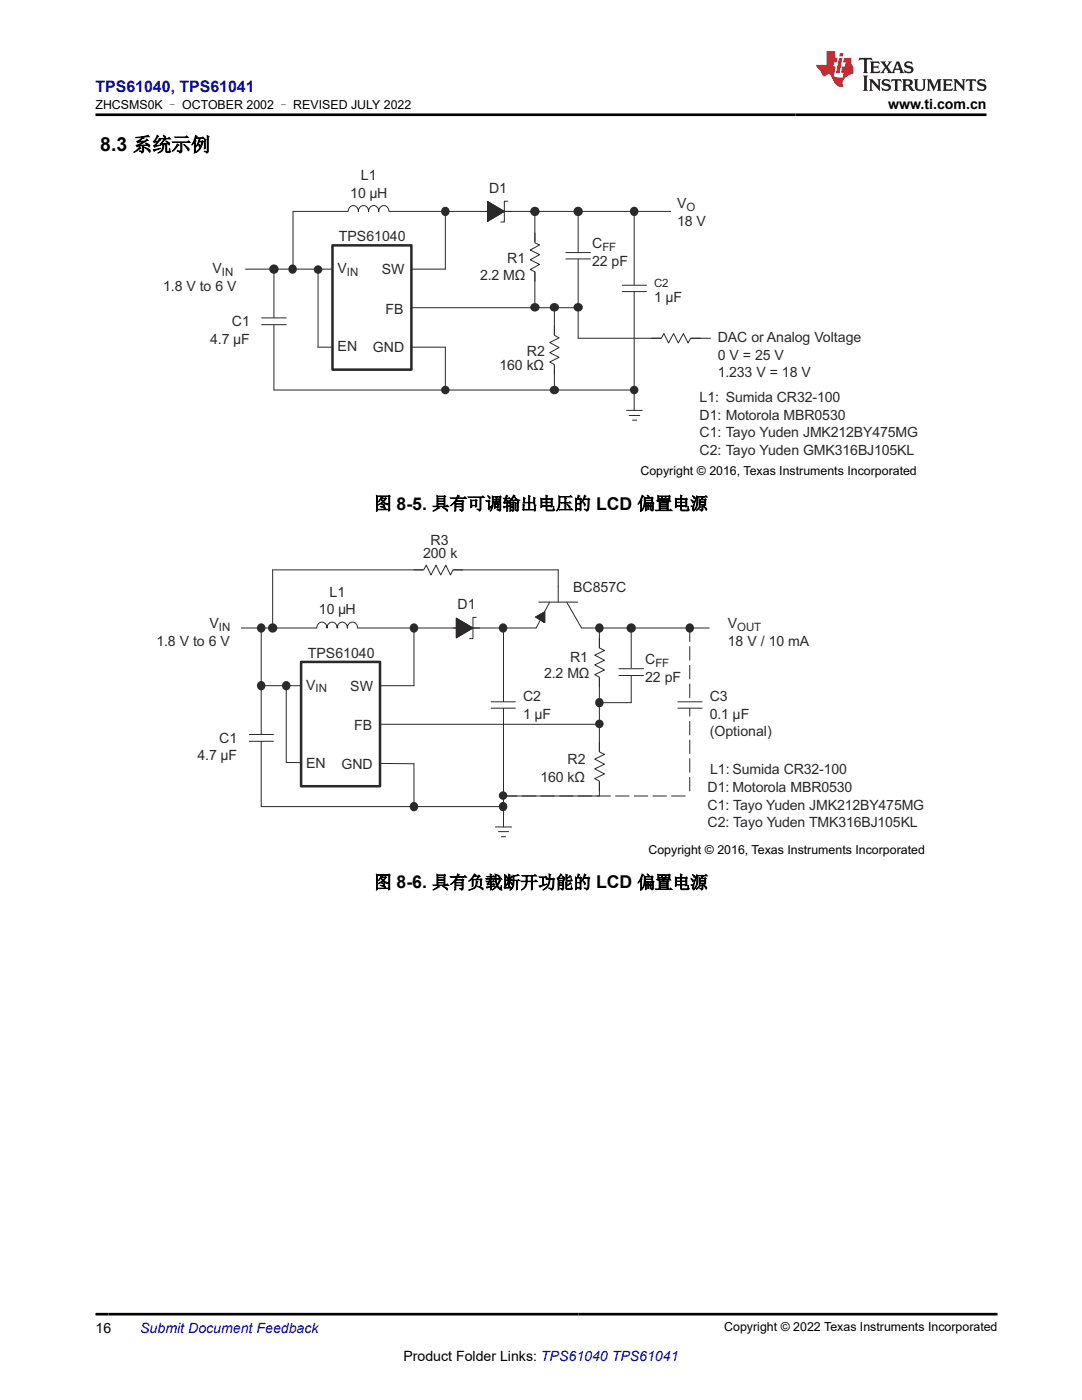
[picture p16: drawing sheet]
<svg xmlns="http://www.w3.org/2000/svg" width="216mm" height="279mm" viewBox="0 0 216 279" stroke-linecap="round" stroke-linejoin="round" font-family="sans-serif">
<defs><g id="words">
<text font-size="3.9" x="20" y="30.2">8.3 系统示例</text>
<g font-size="3.5">
<text x="74.6" y="101.7">图 8-5. 具有可调输出电压的 LCD 偏置电源</text>
<text x="74.6" y="177.3">图 8-6. 具有负载断开功能的 LCD 偏置电源</text>
</g>
<text font-size="3.2" fill="#00f" x="19" y="18.3">TPS61040, TPS61041</text>
<g font-size="2.8">
<text x="177.2" y="21.7">www.ti.com.cn</text>
<text x="19" y="266">16</text>
<text x="80.5" y="271.7">Product Folder Links: TPS61040 TPS61041</text>
</g>
<g font-size="2.8" fill="#2b292a">
<text x="69.9" y="39.6">10 μH</text>
<text x="72" y="36">L1</text>
<text x="97.6" y="38.5">D1</text>
<text x="135.1" y="41.5">V</text>
<text x="135.1" y="45.1">18 V</text>
<text x="67.6" y="48">TPS61040</text>
<text x="101.2" y="52.5">R1</text>
<text x="118.2" y="49.5">C</text>
<text x="118.2" y="53">22 pF</text>
<text x="32.6" y="58">1.8 V to 6 V</text>
<text x="42.4" y="54.5">V</text>
<text x="67.4" y="54.5">V</text>
<text x="76.2" y="54.7">SW</text>
<text x="95.8" y="55.8">2.2 MΩ</text>
<text x="46.3" y="65.1">C1</text>
<text x="76.9" y="62.6">FB</text>
<text x="130.5" y="60.3">1 μF</text>
<text x="42" y="68.6">4.7 μF</text>
<text x="67.4" y="70">EN</text>
<text x="74.4" y="70.3">GND</text>
<text x="105.1" y="71">R2</text>
<text x="143.2" y="68.3">DAC or Analog Voltage</text>
<text x="143.2" y="71.8">0 V = 25 V</text>
<text x="99.7" y="73.8">160 kΩ</text>
<text x="143.2" y="75.3">1.233 V = 18 V</text>
<text x="139.6" y="80.2">L1: Sumida CR32-100</text>
<text x="139.6" y="83.8">D1: Motorola MBR0530</text>
<text x="139.6" y="87.2">C1: Tayo Yuden JMK212BY475MG</text>
<text x="139.6" y="90.8">C2: Tayo Yuden GMK316BJ105KL</text>
<text x="84.5" y="111.4">200 k</text>
<text x="85.9" y="108.8">R3</text>
<text x="65.8" y="119.1">L1</text>
<text x="114.4" y="118.1">BC857C</text>
<text x="41.8" y="125.4">V</text>
<text x="63.6" y="122.6">10 μH</text>
<text x="91.3" y="121.6">D1</text>
<text x="145.3" y="125.4">V</text>
<text x="31.2" y="129">1.8 V to 6 V</text>
<text x="61.4" y="131.3">TPS61040</text>
<text x="145.3" y="129">18 V / 10 mA</text>
<text x="61.1" y="137.6">V</text>
<text x="69.9" y="137.9">SW</text>
<text x="108.6" y="135.2">2.2 MΩ</text>
<text x="113.8" y="132.2">R1</text>
<text x="128.7" y="132.6">C</text>
<text x="128.7" y="136.2">22 pF</text>
<text x="104.4" y="139.9">C2</text>
<text x="104.4" y="143.4">1 μF</text>
<text x="141.6" y="139.9">C3</text>
<text x="141.6" y="143.4">0.1 μF</text>
<text x="43.7" y="148.2">C1</text>
<text x="70.7" y="145.7">FB</text>
<text x="141.6" y="146.9">(Optional)</text>
<text x="39.4" y="151.7">4.7 μF</text>
<text x="61.1" y="153.2">EN</text>
<text x="68.1" y="153.4">GND</text>
<text x="113.2" y="152.5">R2</text>
<text x="141.7" y="154.5">L1: Sumida CR32-100</text>
<text x="107.8" y="156.1">160 kΩ</text>
<text x="141.2" y="158.1">D1: Motorola MBR0530</text>
<text x="141.2" y="161.6">C1: Tayo Yuden JMK212BY475MG</text>
<text x="141.2" y="165.1">C2: Tayo Yuden TMK316BJ105KL</text>
</g>
<text font-size="2.8" fill="#00f" x="28" y="266">Submit Document Feedback</text>
<g font-size="2.5">
<text x="19" y="21.8">ZHCSMS0K – OCTOBER 2002 – REVISED JULY 2022</text>
<text x="127.8" y="94.8">Copyright © 2016, Texas Instruments Incorporated</text>
<text x="129.4" y="170.4">Copyright © 2016, Texas Instruments Incorporated</text>
<text x="144.5" y="265.7">Copyright © 2022 Texas Instruments Incorporated</text>
</g>
<g font-size="2.3" fill="#2b292a">
<text x="137" y="42.1">O</text>
<text x="120.2" y="50.1">FF</text>
<text x="44.2" y="55.1">IN</text>
<text x="69.2" y="55.1">IN</text>
<text x="130.5" y="57.3">C2</text>
<text x="43.7" y="126">IN</text>
<text x="147.1" y="126">OUT</text>
<text x="130.8" y="133.2">FF</text>
<text x="63" y="138.2">IN</text>
</g>
</g></defs>
<path d="M49 53.7h39.9M54.7 53.7v24.1M58.5 42.2h75.3M63.4 69.3h25.5M81.4 61.4h34" fill="none" stroke="#2b292a" stroke-width=".2"/>
<path d="M69.6 41.3h8v2.2h-8z" fill-rule="evenodd" fill="#fff"/>
<path d="M69.5 42.2a1.03 1.03 0 0 1 1-1.2 1.03 1.03 0 0 1 1 1.2M71.5 42.2a1.03 1.03 0 0 1 1-1.2 1.03 1.03 0 0 1 1 1.2 1.03 1.03 0 0 1 1.1-1.2 1.03 1.03 0 0 1 1 1.2 1.03 1.03 0 0 1 1-1.2 1.03 1.03 0 0 1 1 1.2M97.3 40.2v3.9v-3.9l3.3 2-3.3 1.9M101.3 40.2h-.7v4.1h-.6" fill="none" stroke="#2b292a" stroke-width=".2"/>
<path d="M97.3 40.2l3.3 2-3.3 1.9z" fill="#2b292a"/>
<path d="M96.8 42.2h5.2M97.3 40.2l3.3 2-3.3 1.9z" fill="none" stroke="#2b292a" stroke-width=".2"/>
<path d="M53.3 63.4h2.6v1.3h-2.6z" fill-rule="evenodd" fill="#fff"/>
<path d="M52.2 63.4h4.9M52.2 64.8h4.9" fill="none" stroke="#2b292a" stroke-width=".2"/>
<path d="M66.3 49h15.8v24.8h-15.8z" fill-rule="evenodd" fill="#fff"/>
<path d="M66.3 49h15.8v24.8h-15.8z" fill="none" stroke="#2b292a" stroke-width=".51"/>
<path d="M88.9 42.2v11.5M88.9 69.3v8.5" fill="none" stroke="#2b292a" stroke-width=".2"/>
<circle cx="88.8" cy="42.2" r=".72" fill="#2b292a"/>
<circle cx="88.8" cy="42.2" r=".72" fill="none" stroke="#2b292a" stroke-width=".34"/>
<circle cx="58.4" cy="53.7" r=".72" fill="#2b292a"/>
<circle cx="58.4" cy="53.7" r=".72" fill="none" stroke="#2b292a" stroke-width=".34"/>
<path d="M106.7 42.2v19.2" fill="none" stroke="#2b292a" stroke-width=".2"/>
<path d="M105.8 48.4h1.9v5.8h-1.9z" fill-rule="evenodd" fill="#fff"/>
<path d="M106.7 46.5v2l1 .4-1.9 1 1.9 .9-1.9 1 1.9 1-1.9 1 .9 .4v2" fill="none" stroke="#2b292a" stroke-width=".2"/>
<circle cx="106.7" cy="42.2" r=".76" fill="#2b292a"/>
<circle cx="106.7" cy="42.2" r=".76" fill="none" stroke="#2b292a" stroke-width=".34"/>
<circle cx="106.8" cy="61.4" r=".72" fill="#2b292a"/>
<circle cx="106.8" cy="61.4" r=".72" fill="none" stroke="#2b292a" stroke-width=".34"/>
<path d="M110.6 61.4v16.4" fill="none" stroke="#2b292a" stroke-width=".2"/>
<path d="M109.7 66.9h1.9v5.9h-1.9z" fill-rule="evenodd" fill="#fff"/>
<path d="M110.6 65v1.9l1 .5-1.9 1 1.9 1-1.9 1 1.9 .9-1.9 .9 .9 .6v1.9" fill="none" stroke="#2b292a" stroke-width=".2"/>
<circle cx="110.6" cy="61.4" r=".72" fill="#2b292a"/>
<circle cx="110.6" cy="61.4" r=".72" fill="none" stroke="#2b292a" stroke-width=".34"/>
<path d="M54.7 77.8h71.8" fill="none" stroke="#2b292a" stroke-width=".2"/>
<circle cx="88.9" cy="77.8" r=".68" fill="#2b292a"/>
<circle cx="88.9" cy="77.8" r=".68" fill="none" stroke="#2b292a" stroke-width=".34"/>
<circle cx="110.6" cy="77.9" r=".72" fill="#2b292a"/>
<circle cx="110.6" cy="77.9" r=".72" fill="none" stroke="#2b292a" stroke-width=".34"/>
<path d="M115.4 42.2v25.3" fill="none" stroke="#2b292a" stroke-width=".2"/>
<path d="M113.9 50.4h2.7v1.2h-2.7z" fill-rule="evenodd" fill="#fff"/>
<path d="M112.9 50.4h4.9M112.9 51.7h4.9" fill="none" stroke="#2b292a" stroke-width=".2"/>
<circle cx="115.4" cy="42.2" r=".76" fill="#2b292a"/>
<circle cx="115.4" cy="42.2" r=".76" fill="none" stroke="#2b292a" stroke-width=".34"/>
<path d="M126.5 42.2v39.7" fill="none" stroke="#2b292a" stroke-width=".2"/>
<path d="M125.2 56.9h2.6v1.3h-2.6z" fill-rule="evenodd" fill="#fff"/>
<path d="M124.2 56.9h4.8M124.2 58.2h4.8" fill="none" stroke="#2b292a" stroke-width=".2"/>
<circle cx="126.6" cy="42.2" r=".72" fill="#2b292a"/>
<circle cx="126.6" cy="42.2" r=".72" fill="none" stroke="#2b292a" stroke-width=".34"/>
<circle cx="126.5" cy="77.8" r=".68" fill="#2b292a"/>
<circle cx="126.5" cy="77.8" r=".68" fill="none" stroke="#2b292a" stroke-width=".34"/>
<path d="M58.5 42.2v11.5M125 81.9h3.1M125.5 82.9h2.1M126.2 83.8h.8" fill="none" stroke="#2b292a" stroke-width=".2"/>
<circle cx="54.7" cy="53.7" r=".76" fill="#2b292a"/>
<circle cx="54.7" cy="53.7" r=".76" fill="none" stroke="#2b292a" stroke-width=".34"/>
<path d="M115.4 67.5h26.4" fill="none" stroke="#2b292a" stroke-width=".2"/>
<circle cx="115.4" cy="61.4" r=".72" fill="#2b292a"/>
<circle cx="115.4" cy="61.4" r=".72" fill="none" stroke="#2b292a" stroke-width=".34"/>
<path d="M132 66.6h5.8v1.9h-5.8z" fill-rule="evenodd" fill="#fff"/>
<path d="M63.5 54.1v15.1M130 67.5h2l.5-.9 .9 1.8 1-1.8 .9 1.8 1.1-1.8 .9 1.8 .5-.9h1.9" fill="none" stroke="#2b292a" stroke-width=".2"/>
<circle cx="63.5" cy="53.8" r=".68" fill="#2b292a"/>
<circle cx="63.5" cy="53.8" r=".68" fill="none" stroke="#2b292a" stroke-width=".34"/>
<path d="M48.1 125.3h58.9M52.1 125.3v35.7M52.1 136.8h30.5M57.1 152.2l25.5 .2M75.1 144.5h44.5" fill="none" stroke="#2b292a" stroke-width=".2"/>
<path d="M63.2 124.5h8.1v2l-8.1 .1z" fill-rule="evenodd" fill="#fff"/>
<path d="M63.2 125.3a1.03 1.03 0 0 1 1-1.1 1.03 1.03 0 0 1 1 1.1 1.03 1.03 0 0 1 1.1-1.1 1.03 1.03 0 0 1 1 1.1 1.03 1.03 0 0 1 1-1.1 1.03 1.03 0 0 1 1 1.1 1.03 1.03 0 0 1 1-1.1 1.03 1.03 0 0 1 1 1.1M91.1 123.4v3.9v-3.9l3.3 1.9-3.3 2M95 123.2h-.6v4.2h-.7" fill="none" stroke="#2b292a" stroke-width=".2"/>
<path d="M91.1 123.4l3.3 1.9-3.3 2z" fill="#2b292a"/>
<path d="M90.5 125.3h5.2M91.1 123.4l3.3 1.9-3.3 2z" fill="none" stroke="#2b292a" stroke-width=".2"/>
<path d="M50.8 146.6h2.6v1.3h-2.6z" fill-rule="evenodd" fill="#fff"/>
<path d="M49.7 146.6h4.9M49.7 147.9h4.9" fill="none" stroke="#2b292a" stroke-width=".2"/>
<path d="M60.1 132.1h15.7v24.8h-15.7z" fill-rule="evenodd" fill="#fff"/>
<path d="M60.1 132.1h15.7v24.8h-15.7z" fill="none" stroke="#2b292a" stroke-width=".51"/>
<path d="M82.6 125.3v11.5M82.6 152.4v8.6" fill="none" stroke="#2b292a" stroke-width=".2"/>
<circle cx="82.6" cy="125.3" r=".72" fill="#2b292a"/>
<circle cx="82.6" cy="125.3" r=".72" fill="none" stroke="#2b292a" stroke-width=".34"/>
<circle cx="52.2" cy="125.3" r=".72" fill="#2b292a"/>
<circle cx="52.2" cy="125.3" r=".72" fill="none" stroke="#2b292a" stroke-width=".34"/>
<circle cx="52.2" cy="136.8" r=".72" fill="#2b292a"/>
<circle cx="52.2" cy="136.8" r=".72" fill="none" stroke="#2b292a" stroke-width=".34"/>
<path d="M119.6 125.3v19.2" fill="none" stroke="#2b292a" stroke-width=".2"/>
<path d="M118.7 129.3h1.9v5.9h-1.9z" fill-rule="evenodd" fill="#fff"/>
<path d="M119.6 127.4v1.9l1 .5-1.9 .9 1.9 1.1-1.9 .9 1.9 1-1.9 .9 .9 .6v1.9" fill="none" stroke="#2b292a" stroke-width=".2"/>
<circle cx="119.6" cy="125.3" r=".72" fill="#2b292a"/>
<circle cx="119.6" cy="125.3" r=".72" fill="none" stroke="#2b292a" stroke-width=".34"/>
<circle cx="119.6" cy="144.5" r=".68" fill="#2b292a"/>
<circle cx="119.6" cy="144.5" r=".68" fill="none" stroke="#2b292a" stroke-width=".34"/>
<path d="M119.6 144.5v14.4" fill="none" stroke="#2b292a" stroke-width=".2"/>
<path d="M118.7 150.1h1.9v5.8h-1.9z" fill-rule="evenodd" fill="#fff"/>
<path d="M119.6 148.1v2l1 .5-1.9 .9 1.9 1-1.9 .9 1.9 1.1-1.9 .9 .9 .5v1.9M52.1 161h48.4" fill="none" stroke="#2b292a" stroke-width=".2"/>
<circle cx="82.6" cy="160.9" r=".72" fill="#2b292a"/>
<circle cx="82.6" cy="160.9" r=".72" fill="none" stroke="#2b292a" stroke-width=".34"/>
<path d="M125.9 125.3v14.9" fill="none" stroke="#2b292a" stroke-width=".2"/>
<path d="M124.5 133.5h2.6v1.2h-2.6z" fill-rule="evenodd" fill="#fff"/>
<path d="M123.5 133.5h4.9M123.5 134.8h4.9" fill="none" stroke="#2b292a" stroke-width=".2"/>
<circle cx="125.9" cy="125.3" r=".76" fill="#2b292a"/>
<circle cx="125.9" cy="125.3" r=".76" fill="none" stroke="#2b292a" stroke-width=".34"/>
<path d="M100.5 125.3v39.7" fill="none" stroke="#2b292a" stroke-width=".2"/>
<path d="M99 140.1h2.7v1.1h-2.7z" fill-rule="evenodd" fill="#fff"/>
<path d="M98 140.1h4.8M98 141.3h4.8" fill="none" stroke="#2b292a" stroke-width=".2"/>
<circle cx="100.4" cy="125.3" r=".72" fill="#2b292a"/>
<circle cx="100.4" cy="125.3" r=".72" fill="none" stroke="#2b292a" stroke-width=".34"/>
<circle cx="100.4" cy="160.9" r=".72" fill="#2b292a"/>
<circle cx="100.4" cy="160.9" r=".72" fill="none" stroke="#2b292a" stroke-width=".34"/>
<path d="M111.4 117v3.2M107.5 120.2h7.8M107.9 123.6l-.9 1.7M108.7 122.1v2.1l-1.8-1.1 1.8-1v2.1l-1.8-1.1M109.7 120.2l-1.8 3.3M113.1 120.2l2.9 5.1M98.9 165h3.2M99.4 166h2.1M100 167h.9" fill="none" stroke="#2b292a" stroke-width=".2"/>
<path d="M106.9 123.1l1.8-1v2.1z" fill="#2b292a"/>
<path d="M111.4 117v-3.3h-57v11.6M106.9 123.1l1.8-1v2.1zM116 125.3h25.5" fill="none" stroke="#2b292a" stroke-width=".2"/>
<circle cx="54.4" cy="125.3" r=".76" fill="#2b292a"/>
<circle cx="54.4" cy="125.3" r=".76" fill="none" stroke="#2b292a" stroke-width=".34"/>
<path d="M84.5 112.8h5.9v1.9h-5.9z" fill-rule="evenodd" fill="#fff"/>
<path d="M82.6 113.7h1.9l.6-.9 .9 1.9 1-1.9 .9 1.9 1.1-1.9 .9 1.9 .5-1h1.9" fill="none" stroke="#2b292a" stroke-width=".2"/>
<path d="M137.6 125.3v33.6M100.5 158.9h37.1" fill="none" stroke="#2b292a" stroke-width=".2" stroke-dasharray="2.7 1"/>
<path d="M136.3 140.1h2.6v1.1h-2.6z" fill-rule="evenodd" fill="#fff"/>
<path d="M135.3 140.1h4.8M135.3 141.3h4.8" fill="none" stroke="#2b292a" stroke-width=".2"/>
<circle cx="137.7" cy="125.3" r=".72" fill="#2b292a"/>
<circle cx="137.7" cy="125.3" r=".72" fill="none" stroke="#2b292a" stroke-width=".34"/>
<circle cx="100.4" cy="158.8" r=".68" fill="#2b292a"/>
<circle cx="100.4" cy="158.8" r=".68" fill="none" stroke="#2b292a" stroke-width=".34"/>
<path d="M119.6 140.2h6.3" fill="none" stroke="#2b292a" stroke-width=".2"/>
<circle cx="119.6" cy="140.2" r=".72" fill="#2b292a"/>
<circle cx="119.6" cy="140.2" r=".72" fill="none" stroke="#2b292a" stroke-width=".34"/>
<path d="M57.1 137.2v15M100.5 158.9h19.1" fill="none" stroke="#2b292a" stroke-width=".2"/>
<circle cx="57.2" cy="136.8" r=".72" fill="#2b292a"/>
<circle cx="57.2" cy="136.8" r=".72" fill="none" stroke="#2b292a" stroke-width=".34"/>
<path d="M171.5 11.6l-.2 .5 .5-.2h.6v.1v2.2l-.2 .4h1l-.2-.4v-2.2v-.1h.5l.5 .2-.1-.5zM173.6 12.3l.2 .4v1.5l-.2 .4h1.9l.1-.6a1.08 1.08 0 0 1-1.3 .2v-.7h.6l.4 .2v-.7l-.4 .2h-.6v-.5l.2-.2a1 1 0 0 1 1 .3l-.1-.5zM175.7 12.3l.9 1.1-1 1.2h.9l-.2-.2 .5-.8 .4 .8-.2 .2h1.6l-.2-.2 .2-.5h.9l.1 .5-.1 .2h.9l-.2-.3-.8-2h-.5l-.9 2.2-.9-1.1 .9-1.1h-.8l.2 .2-.4 .6-.4-.6 .2-.2zM179 12.7l.4 1h-.7zM180.7 12.4a.65 .65 0 0 0-.2 .7 .65 .65 0 0 0 .6 .5l.6 .1 .1 .3a.79 .79 0 0 1-.7 .4 .79 .79 0 0 1-.7-.5l.1 .7 .2-.1a.93 .93 0 0 0 1.1 .1 .93 .93 0 0 0 .4-1 1.46 1.46 0 0 0-1.2-.6l-.1-.3a1.09 1.09 0 0 1 1.2 .2l-.2-.6-.1 .1-.5-.2zM172.2 15.1l.2 .4v2.2l-.2 .4h1l-.2-.4v-2.2l.2-.4zM173.4 15.8l.2 .4v1.5l-.2 .4h.8l-.3-.4 .1-1.3 1.6 1.8v-2l.2-.4h-.7l.1 .2 .1 1.1-1.2-1.3zM176.2 15.9a.65 .65 0 0 0-.2 .8 .65 .65 0 0 0 .6 .4l.6 .2 .1 .2a.79 .79 0 0 1-.7 .4 .79 .79 0 0 1-.7-.5l.1 .7 .2-.1a.93 .93 0 0 0 1.1 .1 .93 .93 0 0 0 .4-.9 1.46 1.46 0 0 0-1.2-.6l-.1-.4a1.09 1.09 0 0 1 1.2 .2l-.1-.6-.2 .1-.5-.1zM177.9 15.8l-.1 .6a.63 .63 0 0 1 .8-.3v1.6l-.3 .4h1l-.2-.4v-1.6a.66 .66 0 0 1 .8 .3l-.1-.6zM180 15.8l.2 .4v1.5l-.2 .4h1l-.2-.2-.1-.7h.5l.1 .2a.79 .79 0 0 0 1.2 .6l-1-.9a.61 .61 0 0 0 .6-.6 .61 .61 0 0 0-.5-.7zM180.8 16.1h.1a.47 .47 0 0 1 .5 .1 .47 .47 0 0 1 .1 .5l-.1 .1-.7 .1zM182.3 15.8l.2 .2a2.27 2.27 0 0 0 .4 2 1.04 1.04 0 0 0 1.7-.7v-1.3l.2-.2h-.8l.2 .4v1.1a.6 .6 0 0 1-.6 .6 .6 .6 0 0 1-.6-.6v-1.1l.3-.4zM184.9 15.8l.2 .4v1.5l-.2 .4h.8l-.3-.4v-1.4l.9 1.9 .9-1.9v1.4l-.3 .4h1l-.2-.4v-1.5l.2-.4h-.8l-.7 1.5-.6-1.5zM188.1 15.8l.2 .4v1.5l-.2 .4h1.9l.1-.6a1.09 1.09 0 0 1-1.3 .2v-.7h.6l.4 .2v-.6l-.4 .2h-.6v-.6l.2-.1a1.01 1.01 0 0 1 1 .3l-.1-.6zM190.2 15.8l.3 .4v1.5l-.3 .4h.8l-.2-.4v-1.3l1.6 1.8v-2l.2-.4h-.7l.2 .2v1.1l-1.2-1.3zM192.8 15.8l-.1 .6a.63 .63 0 0 1 .8-.3v1.6l-.3 .4h1l-.2-.4v-1.6a.66 .66 0 0 1 .8 .3l-.1-.6zM195.2 15.9a.65 .65 0 0 0-.2 .8 .65 .65 0 0 0 .6 .4l.6 .2 .2 .2a.79 .79 0 0 1-.7 .4 .79 .79 0 0 1-.7-.5l.1 .7 .2-.1a.93 .93 0 0 0 1 .1 .93 .93 0 0 0 .5-.9 1.46 1.46 0 0 0-1.3-.6v-.4a1.09 1.09 0 0 1 1.2 .2l-.2-.6-.2 .1-.5-.1z" fill="#231f20"/>
<path d="M164.9 10.2v2.8h-2l.1 .3 .8 1a.95 .95 0 0 0 1 .9 .59 .59 0 0 1 .5-.4 .59 .59 0 0 1 .5 .4l.4 .7a1.59 1.59 0 0 0 2.1 1.4 1.61 1.61 0 0 1 1-2.3l1-.3-.1-1.5a1.59 1.59 0 0 1-.3-1.7h-1.5l-.2 .9h.6l-.2 .9h-.5l-.2 1v.2l.4 .1-.1 .9h-.7a.73 .73 0 0 1-1-.7l.3-1.5h-.5l.1-.9h.5l.2-.9h-.5v-1.3zM167.4 11.5l-.6 3.1h.7l.6-3.1zM167.6 10.6l-.1 .6h.7l.1-.6z" fill="#ed1c24"/>
<path d="M19 22.9h177.8M19 262.3h180" fill="none" stroke="#000" stroke-width=".53"/>
<use href="#words"/>
</svg>
